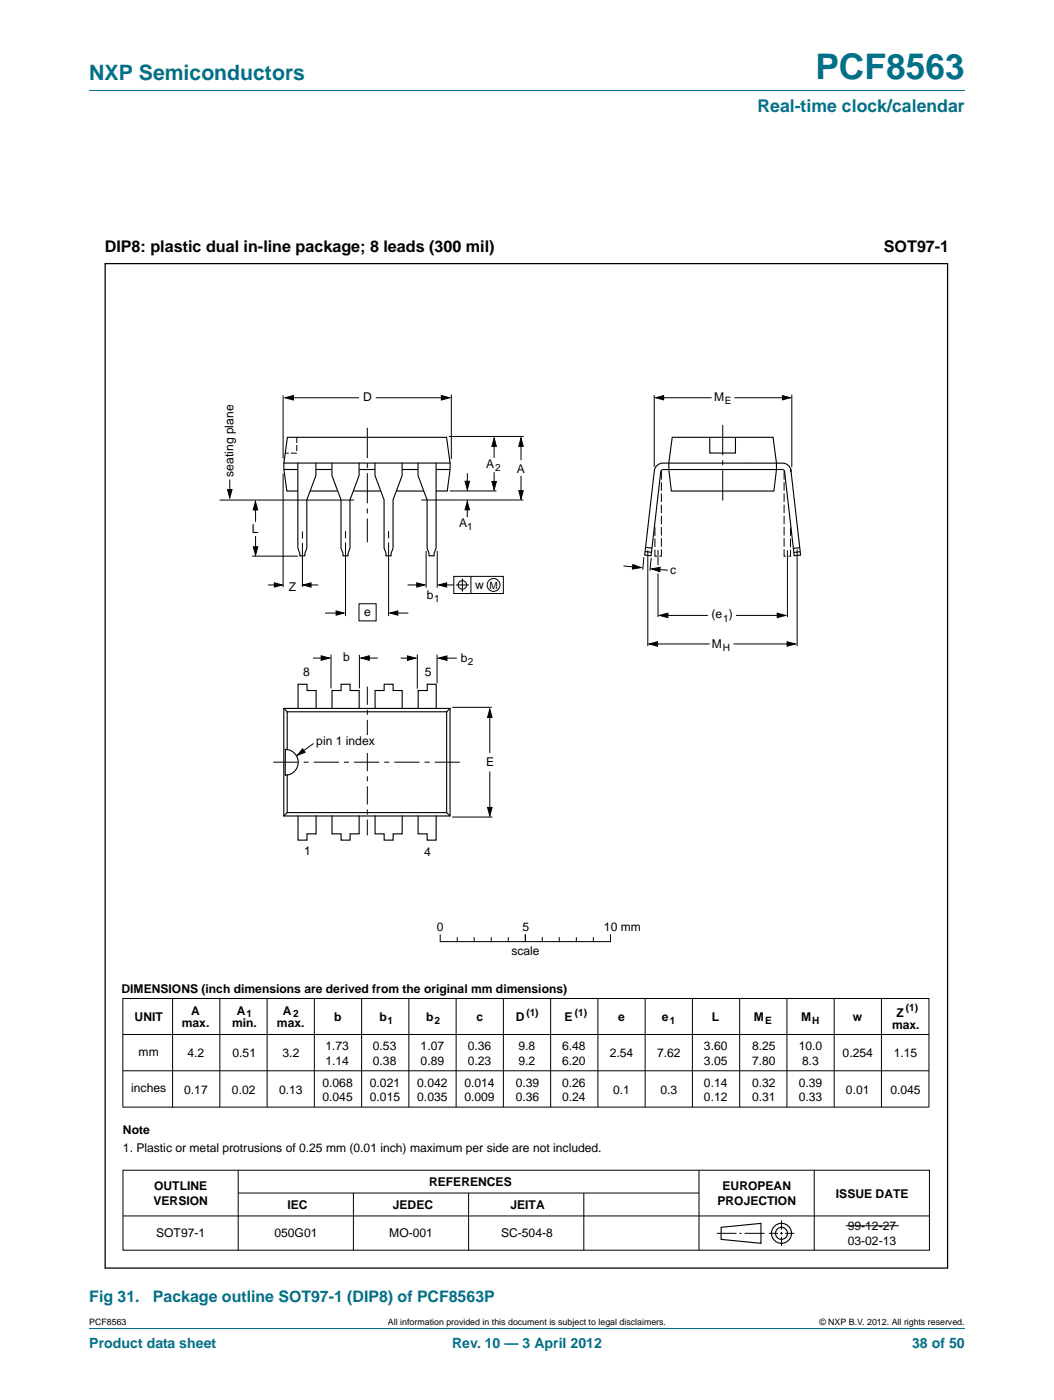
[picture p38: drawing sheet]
<svg xmlns="http://www.w3.org/2000/svg" width="210mm" height="279mm" viewBox="0 0 210 279" stroke-linecap="round" stroke-linejoin="round" font-family="sans-serif">
<defs><g id="words">
<text font-size="7" fill="#007088" x="162.7" y="15.8">PCF8563</text>
<text font-size="4.2" fill="#007088" x="17.8" y="16">NXP Semiconductors</text>
<text font-size="3.5" fill="#007088" x="151.1" y="22.3">Real-time clock/calendar</text>
<g font-size="3.2">
<text x="20.9" y="50.2">DIP8: plastic dual in-line package; 8 leads (300 mil)</text>
<text x="176.3" y="50.3">SOT97-1</text>
</g>
<g font-size="3.2" fill="#007088">
<text x="17.8" y="259.8">Fig 31.</text>
<text x="30.5" y="259.8">Package outline SOT97-1 (DIP8) of PCF8563P</text>
</g>
<g font-size="2.8" fill="#007088">
<text x="17.8" y="269.1">Product data sheet</text>
<text x="90.2" y="269.1">Rev. 10 — 3 April 2012</text>
<text x="181.9" y="269.1">38 of 50</text>
</g>
<g font-size="2.4">
<text x="72.5" y="80.1">D</text>
<text x="142.5" y="80.1">M</text>
<text x="46.6" y="95.1" transform="rotate(-90 46.6 95.1)">seating plane</text>
<text x="97" y="93.4">A</text>
<text x="103.1" y="94.5">A</text>
<text x="50.2" y="106.3">L</text>
<text x="91.6" y="105.2">A</text>
<text x="57.6" y="117.9">Z</text>
<text x="85.2" y="119.5">b</text>
<text x="94.8" y="117.5">w</text>
<text x="133.7" y="114.6">c</text>
<text x="72.7" y="122.9">e</text>
<text x="141.9" y="123.3">(e )</text>
<text x="68.4" y="131.9">b</text>
<text x="142" y="129.3">M</text>
<text x="60.5" y="135">8</text>
<text x="84.7" y="134.9">5</text>
<text x="91.9" y="132.1">b</text>
<text x="63.1" y="148.7">pin 1 index</text>
<text x="97" y="152.9">E</text>
<text x="60.7" y="170.7">1</text>
<text x="84.6" y="170.9">4</text>
<text x="87.1" y="185.8">0</text>
<text x="104.2" y="185.8">5</text>
<text x="120.5" y="185.8">10 mm</text>
<text x="102" y="190.6">scale</text>
<text x="24.2" y="198.2">DIMENSIONS (inch dimensions are derived from the original mm dimensions)</text>
<text x="26.9" y="203.8">UNIT</text>
<text x="38.2" y="202.6">A</text>
<text x="47.2" y="202.6">A</text>
<text x="56.5" y="202.6">A</text>
<text x="66.7" y="203.8">b</text>
<text x="75.7" y="203.8">b</text>
<text x="85" y="203.8">b</text>
<text x="95" y="203.8">c</text>
<text x="102.9" y="203.8">D</text>
<text x="112.6" y="203.8">E</text>
<text x="123.3" y="203.8">e</text>
<text x="132" y="203.8">e</text>
<text x="142" y="203.8">L</text>
<text x="150.4" y="203.8">M</text>
<text x="159.8" y="203.8">M</text>
<text x="170.1" y="203.8">w</text>
<text x="178.9" y="202.9">Z</text>
<text x="36.3" y="205">max.</text>
<text x="46.3" y="205">min.</text>
<text x="55.2" y="205">max.</text>
<text x="64.9" y="209.5">1.73</text>
<text x="74.4" y="209.5">0.53</text>
<text x="83.9" y="209.5">1.07</text>
<text x="93.3" y="209.5">0.36</text>
<text x="103.4" y="209.5">9.8</text>
<text x="112.1" y="209.5">6.48</text>
<text x="140.4" y="209.5">3.60</text>
<text x="150" y="209.5">8.25</text>
<text x="159.3" y="209.5">10.0</text>
<text x="177.9" y="205.3">max.</text>
<text x="27.7" y="210.8">mm</text>
<text x="37.4" y="211">4.2</text>
<text x="46.4" y="211">0.51</text>
<text x="56.4" y="211">3.2</text>
<text x="64.9" y="212.5">1.14</text>
<text x="74.4" y="212.5">0.38</text>
<text x="83.9" y="212.5">0.89</text>
<text x="93.3" y="212.5">0.23</text>
<text x="103.4" y="212.5">9.2</text>
<text x="112.1" y="212.5">6.20</text>
<text x="121.6" y="211">2.54</text>
<text x="131.1" y="211">7.62</text>
<text x="140.4" y="212.5">3.05</text>
<text x="150" y="212.5">7.80</text>
<text x="160" y="212.5">8.3</text>
<text x="168.1" y="211">0.254</text>
<text x="178.3" y="211">1.15</text>
<text x="26.2" y="217.8">inches</text>
<text x="36.7" y="218.3">0.17</text>
<text x="46.3" y="218.3">0.02</text>
<text x="55.7" y="218.3">0.13</text>
<text x="64.3" y="216.9">0.068</text>
<text x="64.3" y="219.8">0.045</text>
<text x="73.8" y="216.9">0.021</text>
<text x="73.8" y="219.8">0.015</text>
<text x="83.2" y="216.9">0.042</text>
<text x="83.2" y="219.8">0.035</text>
<text x="92.6" y="216.9">0.014</text>
<text x="92.6" y="219.8">0.009</text>
<text x="102.9" y="216.9">0.39</text>
<text x="102.9" y="219.8">0.36</text>
<text x="112.1" y="216.9">0.26</text>
<text x="112.1" y="219.8">0.24</text>
<text x="122.3" y="218.3">0.1</text>
<text x="131.8" y="218.3">0.3</text>
<text x="140.4" y="216.9">0.14</text>
<text x="140.4" y="219.8">0.12</text>
<text x="150" y="216.9">0.32</text>
<text x="150" y="219.8">0.31</text>
<text x="159.3" y="216.9">0.39</text>
<text x="159.3" y="219.8">0.33</text>
<text x="168.8" y="218.3">0.01</text>
<text x="177.6" y="218.3">0.045</text>
<text x="24.5" y="226.2">Note</text>
<text x="24.5" y="229.9">1. Plastic or metal protrusions of 0.25 mm (0.01 inch) maximum per side are not included.</text>
<text x="30.8" y="237.5">OUTLINE</text>
<text x="85.6" y="236.8">REFERENCES</text>
<text x="144.1" y="237.5">EUROPEAN</text>
<text x="166.8" y="239">ISSUE DATE</text>
<text x="30.6" y="240.4">VERSION</text>
<text x="57.3" y="241.4">IEC</text>
<text x="78.4" y="241.4">JEDEC</text>
<text x="101.8" y="241.4">JEITA</text>
<text x="143.1" y="240.4">PROJECTION</text>
<text x="169.1" y="245.4">99-12-27</text>
<text x="31.2" y="247">SOT97-1</text>
<text x="54.7" y="247">050G01</text>
<text x="77.7" y="247">MO-001</text>
<text x="100" y="247">SC-504-8</text>
<text x="169.1" y="248.4">03-02-13</text>
</g>
<g font-size="2">
<text x="144.6" y="80.6">E</text>
<text x="98.8" y="94">2</text>
<text x="93.2" y="105.7">1</text>
<text x="97.6" y="117.5">M</text>
<text x="86.6" y="120.2">1</text>
<text x="144.3" y="124.1">1</text>
<text x="144.2" y="129.9">H</text>
<text x="93.3" y="132.7">2</text>
<text x="49.2" y="203.1">1</text>
<text x="58.5" y="203.1">2</text>
<text x="105" y="202.7">(1)</text>
<text x="114.7" y="202.7">(1)</text>
<text x="180.7" y="201.8">(1)</text>
<text x="77.3" y="204.4">1</text>
<text x="86.6" y="204.4">2</text>
<text x="133.6" y="204.4">1</text>
<text x="152.6" y="204.4">E</text>
<text x="162" y="204.4">H</text>
</g>
<g font-size="1.8">
<text x="17.8" y="264.5">PCF8563</text>
<text x="77.4" y="264.5">All information provided in this document is subject to legal disclaimers.</text>
<text x="163.5" y="264.5">© NXP B.V. 2012. All rights reserved.</text>
</g>
</g></defs>
<path d="M17.8 18.2h174.6M17.8 265.1h174.6" fill="none" stroke="#007088" stroke-width=".2"/>
<g fill="none" stroke="#000" stroke-width=".2">
<path d="M56.5 78.9v12.6M57.3 79.4h14.3M75 79.4h13.6M90 78.7v12.9M130.5 78.8v14.4M131.5 79.4h10.5M146.5 79.4h10.4M158 78.8v14.5M43.8 99.8h26.8M45.8 95.7v2.6M56.5 94.5v22.7M89.5 87.1h14.9"/>
<path d="M89.7 98h9.3M93.2 94.4v2.5M98.6 88.1v3.3M98.6 94.2v3M103.9 87.8v4M103.9 95v4.1M104.4 99.8h-20.3M50.3 111h9.1M51 101.1v3M51 107v3M53.4 116.7h2.2M60.3 106.1v1.4"/>
<path d="M60.3 108.3v8.8M61.3 116.7h2.1M68.9 106v1.4M68.9 108.3v14.7M77.5 106v1.4M77.5 108.3v14.7M81.3 116.7h2.6M85 110v7.3M87.2 110v7.3M88.4 116.7h2.1M90.5 115h9.9v3.4h-9.9zM90.9 116.7h2.7"/>
<path d="M92.2 115.4v2.7M93.2 100.8v2.4M93.9 115v3.4M124.4 113l2.7 .2M128.4 111.2l-.2 2.5M129.2 109.8v19.2M129.9 111.3l-.2 2.6M130.5 113.6l2.8 .2M131.3 109.8v3M131.3 114.4v8.8M157.1 109.8v13.4M159 109.7v19.3"/>
<path d="M62.4 131.3h2.6M64.9 122.4h3M66 130.6v6.8M71.6 120.5h3.4v3.4h-3.4zM71.7 130.7v6.7M72.8 131.3h2.6M78.6 122.4h2.8M79.9 131.3h2.3M83.2 130.6v6.8M87.2 130.7v5.6M88.3 131.3h2.8M130.4 128.5h11.2"/>
<path d="M132.4 122.8h8.8M146.3 128.5h11.1M146.8 122.8h9.1M62.5 148.4l-2.5 1.8M90.2 141.2h7.9M97.7 142.6v7.7M97.7 154v7.9M90.2 163.1h8M34.4 199.2v21.8M43.9 199.3v21.6M53.3 199.3v21.6M62.7 199.3v21.6"/>
<path d="M72.1 199.3v21.6M81.6 199.3v21.6M87.8 186.6v1.3M87.9 187.9h33.8M91 199.3v21.7M91.2 187.1v.8M94.6 187.1v.8M98 187.1v.8M100.4 199.3v21.7M101.4 187.1v.8M104.8 186.6v1.3M108.2 187.1v.8"/>
<path d="M109.8 199.3v21.7M111.6 187.1v.8M115 187.1v.8M118.4 187.1v.8M119.3 199.3v21.7M121.8 186.6v1.3M128.7 199.3v21.7M138.1 199.3v21.7M147.6 199.3v21.7M157 199.3v21.6M166.4 199.3v21.6M175.8 199.3v21.6"/>
<path d="M24.5 213.7h160.8M24.5 206.5h160.8M24.5 221h160.8M24.5 233.5h160.9v16h-160.9zM47.5 233.6v15.9M47.5 238.1h91.9M70.5 238.1v11.4M93.5 238.1v11.4M116.5 238.1v11.4M139.4 233.6v15.9M162.4 233.6v15.9M185.3 220.9v-21.6h-160.8v21.7"/>
<path d="M24.5 242.7h160.9M143 246.1h3.9M147.5 246.1h.4M148.5 246.1h4M153.4 246.1h1.8M155.6 246.1h.6M155.9 243.6v1.8M155.9 245.9v.5M155.9 246.8v1.9M156.6 246.1h1.9M168.7 244.6h10.6"/>
<circle cx="92.2" cy="116.7" r=".86"/>
<circle cx="98.5" cy="116.7" r="1.28"/>
</g>
<g fill="none" stroke="#000" stroke-width=".22">
<path d="M56.6 92.4h33.2M56.6 93.7h2.8M59.4 98h-2.2l-.6-4.3v-1.3l.7-5.1h31.8l.7 5.1v1.3l-.6 4.3h-2.2M59.4 92.4v17l.4 1v.5h1v-.5l.4-1v-9.6l1.8-4.9v-2.5M61.8 98h5.5M63.1 93.7h3.1M66.2 92.4v2.5l1.8 4.9v9.6l.4 1v.5h1v-.5l.4-1v-9.6l1.8-4.9v-2.5M70.5 98h5.5M71.7 93.7h3.1M74.8 92.4v2.5l1.8 4.9v9.6l.4 1v.5h1v-.5l.4-1v-9.6l1.8-4.9v-2.5M79.1 98h5.4M80.3 93.7h3.1"/>
<path d="M87 93.7h2.8M87 92.4v17l-.4 1v.5h-1v-.5l-.4-1v-9.6l-1.8-4.9v-2.5M130.9 93l.8-.5 .5-.1h23.9a1.66 1.66 0 0 1 1.7 1.5l1.9 16.9-1.3 .1-1.9-16.7-.2-.4-24-.1-.2 .1-.3 .4-1.9 16.7-1.3-.1 1.9-16.9zM134.1 87.3h20.1l.7 5.1v1.3l-.5 4.3h-20.5l-.5-4.3v-1.3zM141.6 87.4v3h5.1v-3M128.7 110.1l1.3 .1M128.8 109.2l1.3 .2M159.5 109.3l-1.2 .1M159.6 110.1l-1.2 .2M56.6 141.4l.7 .7M56.6 141.4h33.2v21.4h-33.2zM56.9 149.6a2.58 2.58 0 0 1 2.6 2.5 2.58 2.58 0 0 1-2.6 2.6z"/>
<path d="M57.3 149.6v-7.5h31.8v20.1h-31.8v-7.6M59.5 141.4v-4.8h1.7v1.2h1.9v3.6M66.2 141.4v-3.6h1.8v-1.2h1.8v1.2h1.8v3.6M74.8 141.4v-3.6h1.8v-1.2h1.8v1.2h1.8v3.6M87 141.4v-4.8h-1.8v1.2h-1.8v3.6M89.8 141.4l-.7 .7M57.3 162.2l-.7 .6M63 162.8v3.6h-1.8v1.3h-1.8v-4.8M66.2 162.8v3.6h1.8v1.3h1.8v-1.3h1.8v-3.6M74.8 162.8v3.6h1.8v1.3h1.8v-1.3h1.8v-3.6M83.4 162.8v3.6h1.8v1.3h1.8v-4.8M89.1 162.2l.7 .6"/>
<path d="M143.9 244.9l7.9-.7v3.9l-7.9-.8z"/>
<circle cx="155.9" cy="246.1" r="1.99"/>
<circle cx="155.9" cy="246.1" r="1.2"/>
</g>
<g fill="#000" stroke="#000" stroke-width=".2">
<path d="M56.9 79.4l1.6-.5v.9zM88 78.9l1.7 .5-1.7 .4zM130.8 79.4l1.6-.4v.8zM156.1 79l1.6 .4-1.6 .4zM45.4 97.7h.9l-.5 1.7zM92.8 96h.9l-.5 1.7zM98.6 87.4l.4 1.7h-.9zM98.1 96.1h.9l-.4 1.7zM103.9 87.4l.5 1.7h-.9zM103.5 97.9h.9l-.5 1.7zM51 100.1l.4 1.7h-.9zM50.5 109.1h.9l-.4 1.7z"/>
<path d="M54.7 116.3l1.6 .4-1.6 .5zM60.5 116.7l1.5-.4v.9zM83.1 116.3l1.6 .4-1.6 .5zM87.5 116.7l1.6-.4v.9zM93.2 100.1l.5 1.6h-.9zM126.3 112.7l1.6 .6-1.7 .3zM130 113.5l1.7-.3-.1 .9zM64.1 130.9l1.6 .4-1.6 .5zM67.1 121.9l1.5 .5-1.5 .4zM72 131.3l1.7-.4v.9zM77.8 122.4l1.6-.5v.9zM81.3 130.9l1.7 .4-1.7 .5z"/>
<path d="M87.5 131.3l1.7-.4v.9zM129.5 128.5l1.7-.4v.9zM131.5 122.8l1.7-.4v.9zM155 122.4l1.7 .4-1.7 .5zM157 128.1l1.7 .4-1.7 .5zM60.4 149.4l.5 .7-1.6 .6zM97.7 141.5l.5 1.7h-.9zM97.3 161.1h.9l-.5 1.7z"/>
</g>
<path d="M73.3 85.4v22.8M144.2 84.8v15.7" fill="none" stroke="#000" stroke-width=".2" stroke-dasharray="6 1 1 1" stroke-linecap="butt"/>
<path d="M54.5 152.1h37.8" fill="none" stroke="#000" stroke-width=".2" stroke-dasharray="5 1 1 1" stroke-linecap="butt"/>
<path d="M73.3 137v29.7" fill="none" stroke="#000" stroke-width=".2" stroke-dasharray="3.6 1 1 1" stroke-linecap="butt"/>
<path d="M59.2 87.3v3.1h-2.3" fill="none" stroke="#000" stroke-width=".2" stroke-dasharray="1 .6"/>
<path d="M131.9 94.1v16.9h-1.3v-6.3M156.4 94.1v16.9h1.3v-6.3" fill="none" stroke="#000" stroke-width=".2" stroke-dasharray="1.5 .7"/>
<path d="M72.8 146.6h.9v2.8h-.9z" fill="#fff"/>
<path d="M21 52.6h168v200.5h-168z" fill="none" stroke="#000" stroke-width=".25"/>
<use href="#words"/>
</svg>
